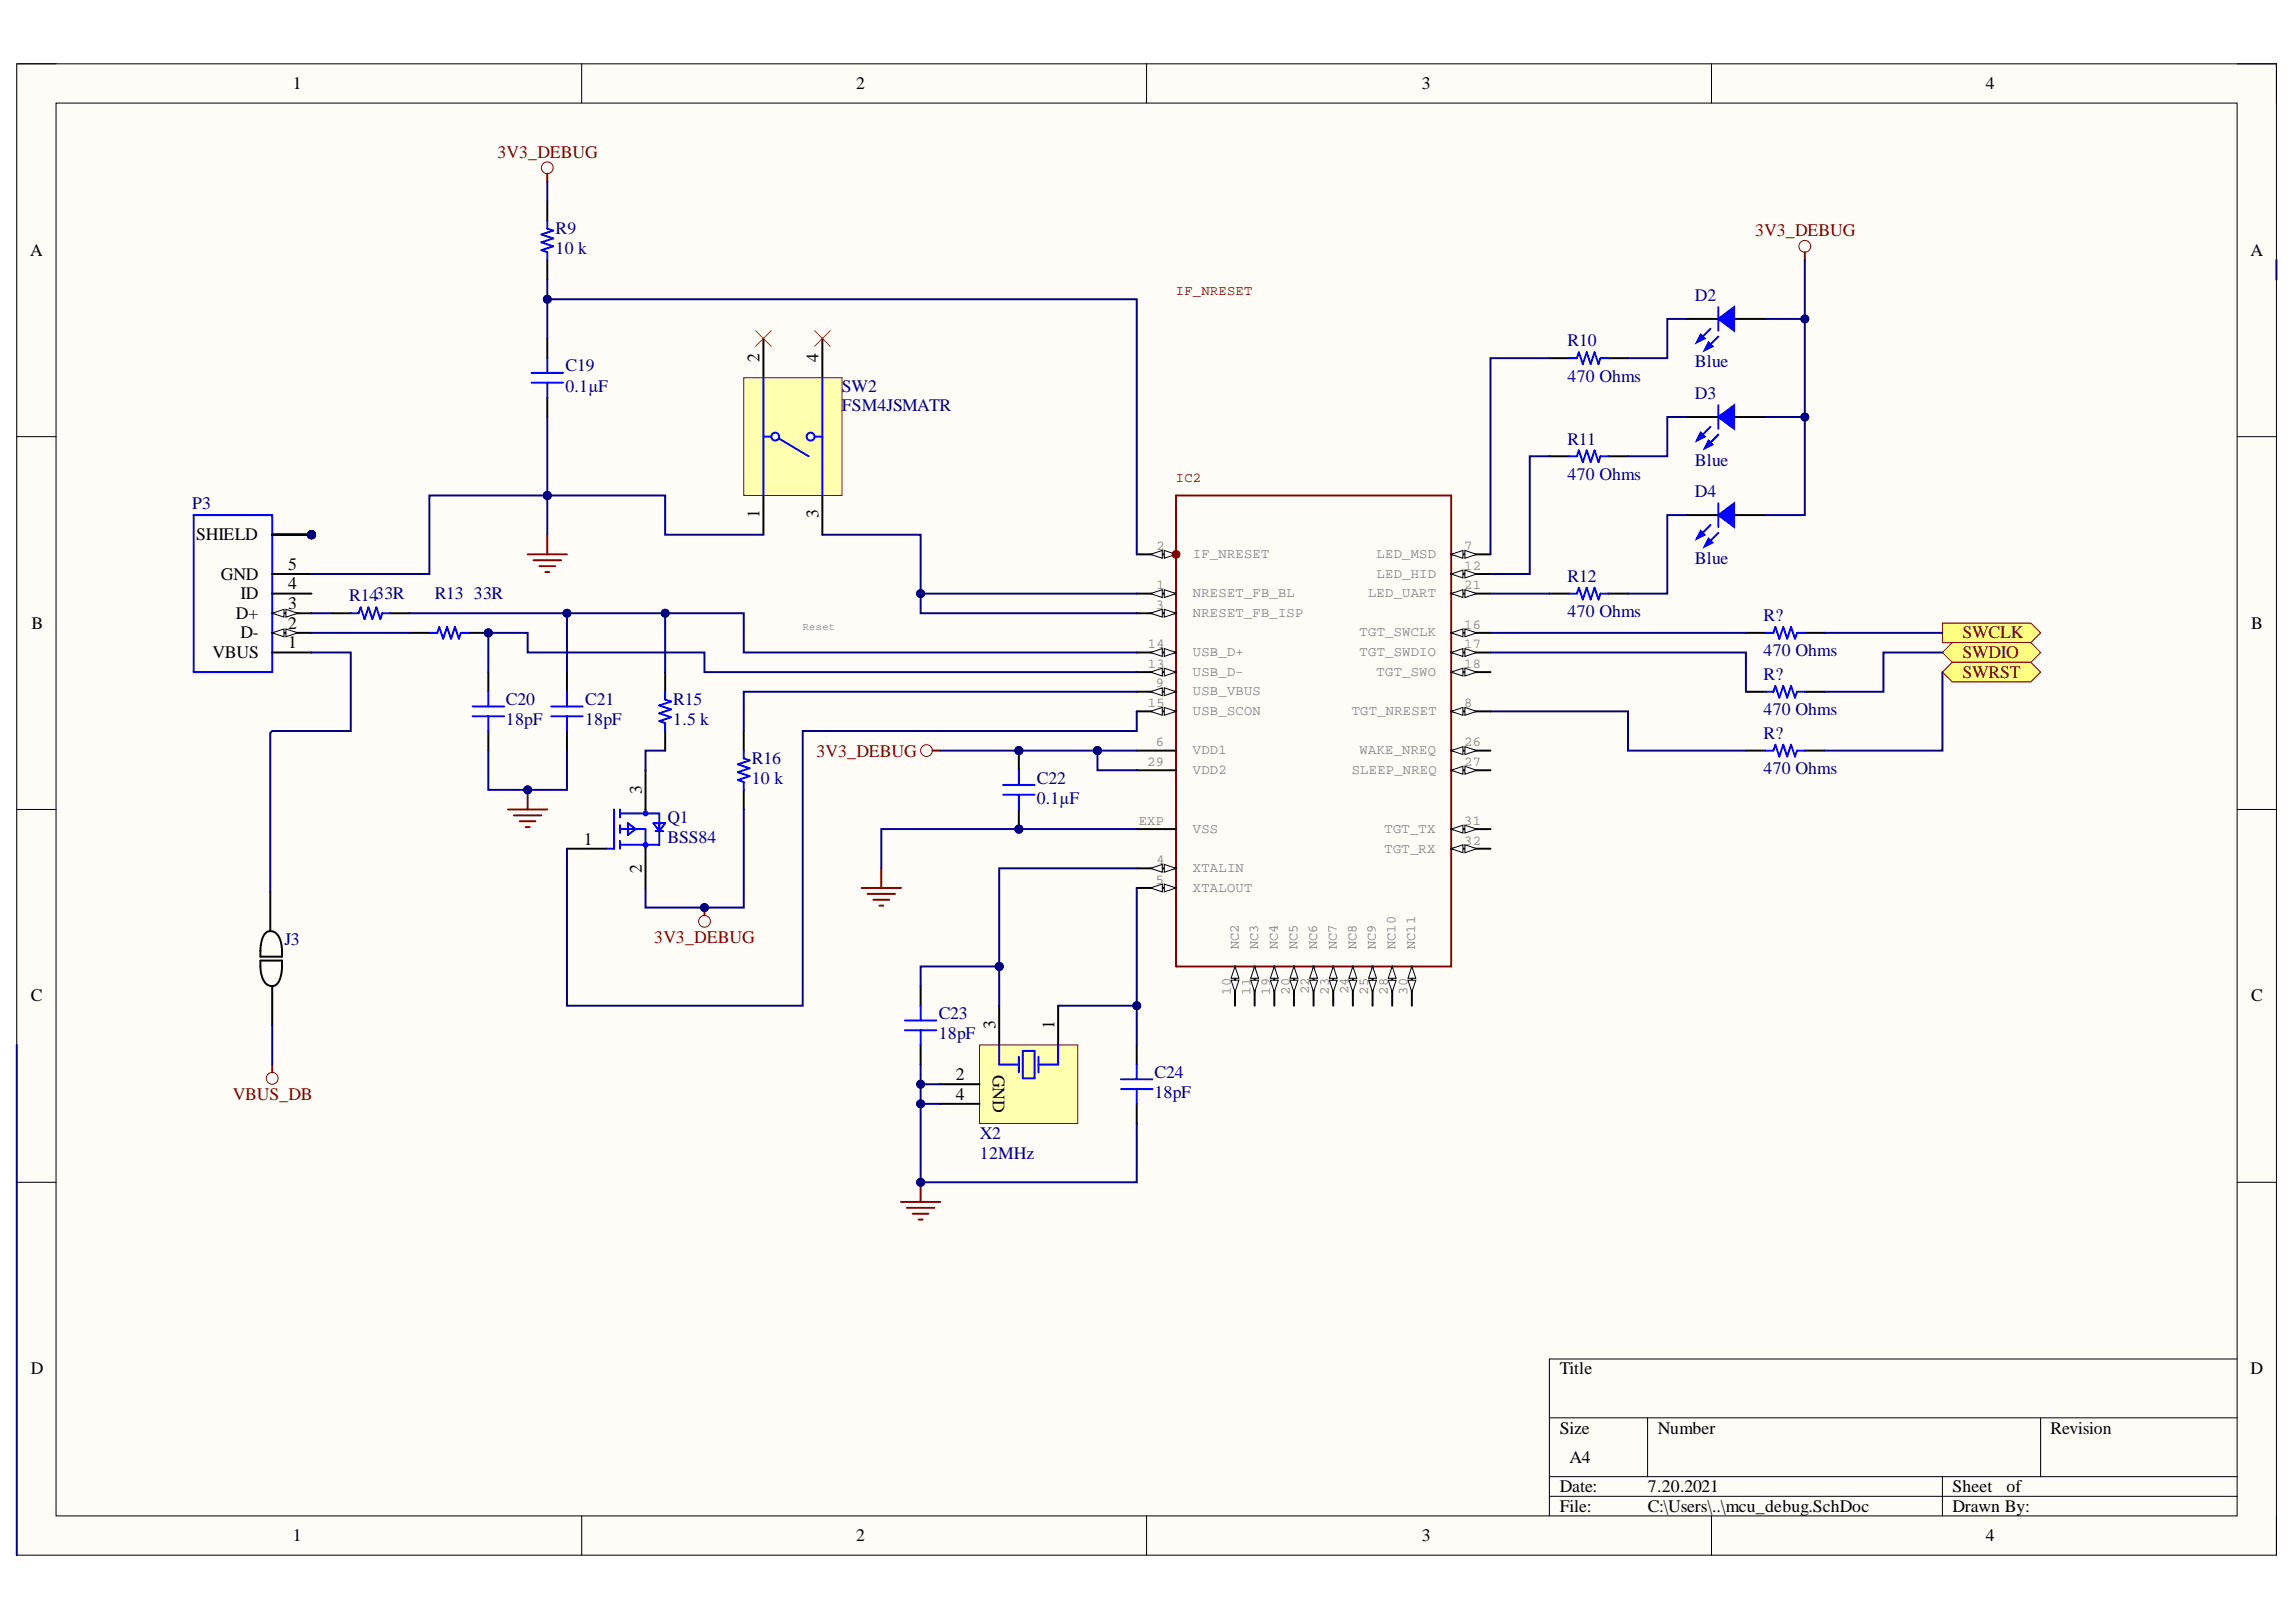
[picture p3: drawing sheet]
<svg xmlns="http://www.w3.org/2000/svg" width="297mm" height="210mm" viewBox="0 0 297 210" stroke-linecap="round" stroke-linejoin="round" font-family="sans-serif">
<defs><g id="words">
<g font-size="2.3">
<text x="37.9" y="11.6">1</text>
<text x="110.8" y="11.6">2</text>
<text x="183.9" y="11.6">3</text>
<text x="256.9" y="11.6">4</text>
<text x="3.9" y="33.1">A</text>
<text x="291.2" y="33.1">A</text>
<text x="98.3" y="46.9" transform="rotate(-90 98.3 46.9)">2</text>
<text x="105.9" y="46.9" transform="rotate(-90 105.9 46.9)">4</text>
<text x="25.4" y="69.9">SHIELD</text>
<text x="98.3" y="67" transform="rotate(-90 98.3 67)">1</text>
<text x="105.9" y="67.1" transform="rotate(-90 105.9 67.1)">3</text>
<text x="28.6" y="75">GND</text>
<text x="31.1" y="77.5">ID</text>
<text x="37.3" y="76.3">4</text>
<text x="37.3" y="73.7">5</text>
<text x="4.1" y="81.3">B</text>
<text x="30.5" y="80.1">D+</text>
<text x="31.1" y="82.6">D-</text>
<text x="37.3" y="83.9">1</text>
<text x="37.3" y="81.3">2</text>
<text x="37.3" y="78.8">3</text>
<text x="291.3" y="81.3">B</text>
<text x="27.5" y="85.2">VBUS</text>
<text x="83" y="102.7" transform="rotate(-90 83 102.7)">3</text>
<text x="75.5" y="109.3">1</text>
<text x="83" y="112.9" transform="rotate(-90 83 112.9)">2</text>
<text x="4" y="129.6">C</text>
<text x="291.3" y="129.6">C</text>
<text x="128.8" y="133.2" transform="rotate(-90 128.8 133.2)">3</text>
<text x="136.4" y="133.2" transform="rotate(-90 136.4 133.2)">1</text>
<text x="123.6" y="139.8">2</text>
<text x="123.6" y="142.3">4</text>
<text x="128.5" y="139.1" transform="rotate(90 128.5 139.1)">GND</text>
<text x="4" y="177.8">D</text>
<text x="201.8" y="177.8">Title</text>
<text x="291.2" y="177.8">D</text>
<text x="201.8" y="185.5">Size</text>
<text x="214.5" y="185.5">Number</text>
<text x="265.3" y="185.5">Revision</text>
<text x="203" y="189.3">A4</text>
<text x="201.8" y="193.1">Date:</text>
<text x="201.8" y="195.7">File:</text>
<text x="213.2" y="193.1">7.20.2021</text>
<text x="213.2" y="195.7">C:\Users\..\mcu_debug.SchDoc</text>
<text x="252.6" y="193.1">Sheet</text>
<text x="252.6" y="195.7">Drawn By:</text>
<text x="259.6" y="193.1">of</text>
<text x="37.9" y="199.5">1</text>
<text x="110.8" y="199.5">2</text>
<text x="183.9" y="199.5">3</text>
<text x="256.9" y="199.5">4</text>
</g>
<g font-size="2.3" fill="#800000">
<text x="64.4" y="20.4">3V3_DEBUG</text>
<text x="227.1" y="30.6">3V3_DEBUG</text>
<text x="253.9" y="82.6">SWCLK</text>
<text x="253.9" y="85.2">SWDIO</text>
<text x="253.9" y="87.7">SWRST</text>
<text x="105.6" y="97.9">3V3_DEBUG</text>
<text x="84.7" y="122">3V3_DEBUG</text>
<text x="30.1" y="142.3">VBUS_DB</text>
</g>
<g font-size="2.3" fill="#000080">
<text x="71.9" y="32.9">10 k</text>
<text x="71.9" y="30.3">R9</text>
<text x="219.3" y="38.9">D2</text>
<text x="202.8" y="44.8">R10</text>
<text x="219.3" y="47.6">Blue</text>
<text x="73.2" y="50.7">0.1µF</text>
<text x="73.2" y="48.1">C19</text>
<text x="108.9" y="50.7">SW2</text>
<text x="108.9" y="53.2">FSM4JSMATR</text>
<text x="202.8" y="49.4">470 Ohms</text>
<text x="219.3" y="51.7">D3</text>
<text x="202.8" y="57.5">R11</text>
<text x="24.9" y="65.9">P3</text>
<text x="202.8" y="62.1">470 Ohms</text>
<text x="219.3" y="60.3">Blue</text>
<text x="219.3" y="64.4">D4</text>
<text x="45.2" y="77.8">R1433R</text>
<text x="56.2" y="77.5">R13</text>
<text x="61.3" y="77.5">33R</text>
<text x="202.8" y="75.3">R12</text>
<text x="219.3" y="73">Blue</text>
<text x="202.8" y="79.8">470 Ohms</text>
<text x="228.2" y="80.3">R?</text>
<text x="228.2" y="84.9">470 Ohms</text>
<text x="228.2" y="87.9">R?</text>
<text x="65.5" y="93.9">18pF</text>
<text x="65.5" y="91.2">C20</text>
<text x="75.7" y="93.9">18pF</text>
<text x="75.7" y="91.2">C21</text>
<text x="87.1" y="93.9">1.5 k</text>
<text x="87.1" y="91.2">R15</text>
<text x="228.2" y="92.6">470 Ohms</text>
<text x="228.2" y="95.6">R?</text>
<text x="97.3" y="101.5">10 k</text>
<text x="97.3" y="98.9">R16</text>
<text x="134.1" y="101.5">C22</text>
<text x="228.2" y="100.2">470 Ohms</text>
<text x="86.3" y="106.5">Q1</text>
<text x="134.1" y="104">0.1µF</text>
<text x="86.3" y="109.1">BSS84</text>
<text x="36.8" y="122.2">J3</text>
<text x="121.4" y="131.9">C23</text>
<text x="121.4" y="134.4">18pF</text>
<text x="149.3" y="142.1">18pF</text>
<text x="149.3" y="139.6">C24</text>
<text x="126.8" y="147.4">X2</text>
<text x="126.8" y="150">12MHz</text>
</g>
<g font-size="1.8" fill="#800000">
<text x="152.1" y="38.2">IF_NRESET</text>
<text x="152.1" y="62.3">IC2</text>
</g>
<g font-size="1.8" fill="#808080">
<text x="149.6" y="71.2">2</text>
<text x="189.4" y="71.2">7</text>
<text x="149.6" y="76.3">1</text>
<text x="154.3" y="72.2">IF_NRESET</text>
<text x="154.3" y="77.3">NRESET_FB_BL</text>
<text x="177" y="77.3">LED_UART</text>
<text x="178.1" y="74.8">LED_HID</text>
<text x="178.1" y="72.2">LED_MSD</text>
<text x="189.4" y="73.7">12</text>
<text x="189.4" y="76.3">21</text>
<text x="148.5" y="83.9">14</text>
<text x="149.5" y="78.8">3</text>
<text x="154.3" y="79.8">NRESET_FB_ISP</text>
<text x="175.9" y="82.4">TGT_SWCLK</text>
<text x="189.4" y="81.3">16</text>
<text x="189.4" y="83.9">17</text>
<text x="148.5" y="86.4">13</text>
<text x="149.5" y="89">9</text>
<text x="154.3" y="84.9">USB_D+</text>
<text x="154.3" y="87.4">USB_D-</text>
<text x="154.3" y="90">USB_VBUS</text>
<text x="175.9" y="84.9">TGT_SWDIO</text>
<text x="178.1" y="87.4">TGT_SWO</text>
<text x="189.4" y="86.4">18</text>
<text x="148.5" y="91.5">15</text>
<text x="154.3" y="92.5">USB_SCON</text>
<text x="174.9" y="92.5">TGT_NRESET</text>
<text x="189.4" y="91.5">8</text>
<text x="148.4" y="99.2">29</text>
<text x="149.5" y="96.6">6</text>
<text x="154.3" y="97.6">VDD1</text>
<text x="154.3" y="100.2">VDD2</text>
<text x="174.9" y="100.2">SLEEP_NREQ</text>
<text x="175.9" y="97.6">WAKE_NREQ</text>
<text x="189.4" y="99.2">27</text>
<text x="189.4" y="96.6">26</text>
<text x="147.3" y="106.8">EXP</text>
<text x="154.3" y="107.8">VSS</text>
<text x="179.1" y="107.8">TGT_TX</text>
<text x="189.4" y="106.8">31</text>
<text x="149.6" y="111.8">4</text>
<text x="154.3" y="112.9">XTALIN</text>
<text x="179.1" y="110.3">TGT_RX</text>
<text x="189.4" y="109.3">32</text>
<text x="149.5" y="114.4">5</text>
<text x="154.3" y="115.4">XTALOUT</text>
<text x="160.3" y="122.8" transform="rotate(-90 160.3 122.8)">NC2</text>
<text x="162.8" y="122.8" transform="rotate(-90 162.8 122.8)">NC3</text>
<text x="165.3" y="122.8" transform="rotate(-90 165.3 122.8)">NC4</text>
<text x="167.9" y="122.8" transform="rotate(-90 167.9 122.8)">NC5</text>
<text x="170.4" y="122.8" transform="rotate(-90 170.4 122.8)">NC6</text>
<text x="172.9" y="122.8" transform="rotate(-90 172.9 122.8)">NC7</text>
<text x="175.5" y="122.8" transform="rotate(-90 175.5 122.8)">NC8</text>
<text x="178" y="122.8" transform="rotate(-90 178 122.8)">NC9</text>
<text x="180.6" y="122.8" transform="rotate(-90 180.6 122.8)">NC10</text>
<text x="183.1" y="122.8" transform="rotate(-90 183.1 122.8)">NC11</text>
<text x="159.2" y="128.7" transform="rotate(-90 159.2 128.7)">10</text>
<text x="161.8" y="128.7" transform="rotate(-90 161.8 128.7)">11</text>
<text x="164.3" y="128.7" transform="rotate(-90 164.3 128.7)">19</text>
<text x="166.9" y="128.7" transform="rotate(-90 166.9 128.7)">20</text>
<text x="169.4" y="128.7" transform="rotate(-90 169.4 128.7)">22</text>
<text x="171.9" y="128.7" transform="rotate(-90 171.9 128.7)">23</text>
<text x="174.5" y="128.7" transform="rotate(-90 174.5 128.7)">24</text>
<text x="177" y="128.7" transform="rotate(-90 177 128.7)">25</text>
<text x="179.5" y="128.7" transform="rotate(-90 179.5 128.7)">28</text>
<text x="182.1" y="128.7" transform="rotate(-90 182.1 128.7)">30</text>
</g>
<text font-size="1.4" fill="#808080" x="103.8" y="81.5">Reset</text>
</g></defs>
<path d="M2.2 8.3h292.3v193h-292.3z" fill-rule="evenodd" fill="#fffcf8"/>
<path d="M2.2 8.3h292.3v193h-292.3z" fill="none" stroke="#000" stroke-width=".13"/>
<path d="M7.3 13.3h282.1v182.9h-282.1z" fill-rule="evenodd" fill="#fffcf8"/>
<g fill="none" stroke="#000" stroke-width=".13">
<path d="M2.2 8.3h5.1M7.3 13.3h282.1v182.9h-282.1zM75.2 8.3v5M148.3 8.3v5M221.4 8.3v5M289.4 8.3h5.1v5M2.2 56.5h5.1M289.4 56.5h5.1M2.2 104.8h5.1M289.4 104.8h5.1M2.2 153h5.1M289.4 153h5.1"/>
<path d="M289.4 175.9h-89v20.3M75.3 196.2v5.1M148.3 196.2v5.1M200.4 183.5h89M200.4 191.1h89M200.4 193.6h89M213.2 183.5v7.6M221.4 196.2v5.1M251.3 191.1v5.1M264 183.5v7.6M294.5 196.2v5.1"/>
</g>
<path d="M152.1 64.1v61h35.6v-61h-35.6" fill="none" stroke="#800000" stroke-width=".25"/>
<path d="M147.1 71.7h5" fill="none" stroke="#000" stroke-width=".25"/>
<path d="M150.6 71.2l1.5 .5-1.5 .5z" fill="#f8fcff"/>
<path d="M150.6 71.2l1.5 .5-1.5 .5z" fill="none" stroke="#000" stroke-width=".13"/>
<path d="M148.8 71.7l1.6-.5v1z" fill="#f8fcff"/>
<path d="M148.8 71.7l1.6-.5v1z" fill="none" stroke="#000" stroke-width=".13"/>
<path d="M187.7 74.3h5.1" fill="none" stroke="#000" stroke-width=".25"/>
<path d="M187.7 74.3l1.6-.5v1z" fill="#f8fcff"/>
<path d="M187.7 74.3l1.6-.5v1z" fill="none" stroke="#000" stroke-width=".13"/>
<path d="M189.5 73.8l1.5 .5-1.5 .5z" fill="#f8fcff"/>
<path d="M189.5 73.8l1.5 .5-1.5 .5z" fill="none" stroke="#000" stroke-width=".13"/>
<path d="M187.7 71.7h5.1" fill="none" stroke="#000" stroke-width=".25"/>
<path d="M187.7 71.7l1.6-.5v1z" fill="#f8fcff"/>
<path d="M187.7 71.7l1.6-.5v1z" fill="none" stroke="#000" stroke-width=".13"/>
<path d="M189.5 71.2l1.5 .5-1.5 .5z" fill="#f8fcff"/>
<path d="M189.5 71.2l1.5 .5-1.5 .5z" fill="none" stroke="#000" stroke-width=".13"/>
<path d="M187.7 76.8h5.1" fill="none" stroke="#000" stroke-width=".25"/>
<path d="M187.7 76.8l1.6-.5v1z" fill="#f8fcff"/>
<path d="M187.7 76.8l1.6-.5v1z" fill="none" stroke="#000" stroke-width=".13"/>
<path d="M189.5 76.3l1.5 .5-1.5 .5z" fill="#f8fcff"/>
<path d="M189.5 76.3l1.5 .5-1.5 .5z" fill="none" stroke="#000" stroke-width=".13"/>
<path d="M159.8 125.1v5" fill="none" stroke="#000" stroke-width=".25"/>
<path d="M159.8 125.1l.5 1.5h-1z" fill="#f8fcff"/>
<path d="M159.8 125.1l.5 1.5h-1z" fill="none" stroke="#000" stroke-width=".13"/>
<path d="M159.3 126.8h1l-.5 1.6z" fill="#f8fcff"/>
<path d="M159.3 126.8h1l-.5 1.6z" fill="none" stroke="#000" stroke-width=".13"/>
<path d="M162.3 125.1v5" fill="none" stroke="#000" stroke-width=".25"/>
<path d="M162.3 125.1l.5 1.5h-1z" fill="#f8fcff"/>
<path d="M162.3 125.1l.5 1.5h-1z" fill="none" stroke="#000" stroke-width=".13"/>
<path d="M161.8 126.8h1l-.5 1.6z" fill="#f8fcff"/>
<path d="M161.8 126.8h1l-.5 1.6z" fill="none" stroke="#000" stroke-width=".13"/>
<path d="M164.9 125.1v5" fill="none" stroke="#000" stroke-width=".25"/>
<path d="M164.9 125.1l.5 1.5h-1.1z" fill="#f8fcff"/>
<path d="M164.9 125.1l.5 1.5h-1.1z" fill="none" stroke="#000" stroke-width=".13"/>
<path d="M164.3 126.8h1.1l-.5 1.6z" fill="#f8fcff"/>
<path d="M164.3 126.8h1.1l-.5 1.6z" fill="none" stroke="#000" stroke-width=".13"/>
<path d="M167.4 125.1v5" fill="none" stroke="#000" stroke-width=".25"/>
<path d="M167.4 125.1l.5 1.5h-1z" fill="#f8fcff"/>
<path d="M167.4 125.1l.5 1.5h-1z" fill="none" stroke="#000" stroke-width=".13"/>
<path d="M166.9 126.8h1l-.5 1.6z" fill="#f8fcff"/>
<path d="M166.9 126.8h1l-.5 1.6z" fill="none" stroke="#000" stroke-width=".13"/>
<path d="M169.9 125.1v5" fill="none" stroke="#000" stroke-width=".25"/>
<path d="M169.9 125.1l.6 1.5h-1.1z" fill="#f8fcff"/>
<path d="M169.9 125.1l.6 1.5h-1.1z" fill="none" stroke="#000" stroke-width=".13"/>
<path d="M169.4 126.8h1.1l-.6 1.6z" fill="#f8fcff"/>
<path d="M169.4 126.8h1.1l-.6 1.6z" fill="none" stroke="#000" stroke-width=".13"/>
<path d="M172.5 125.1v5" fill="none" stroke="#000" stroke-width=".25"/>
<path d="M172.5 125.1l.5 1.5h-1z" fill="#f8fcff"/>
<path d="M172.5 125.1l.5 1.5h-1z" fill="none" stroke="#000" stroke-width=".13"/>
<path d="M172 126.8h1l-.5 1.6z" fill="#f8fcff"/>
<path d="M172 126.9h1l-.5 1.5z" fill="none" stroke="#000" stroke-width=".13"/>
<path d="M175 125.1v5" fill="none" stroke="#000" stroke-width=".25"/>
<path d="M175 125.1l.5 1.5h-1z" fill="#f8fcff"/>
<path d="M175 125.1l.5 1.5h-1z" fill="none" stroke="#000" stroke-width=".13"/>
<path d="M174.5 126.9h1l-.5 1.5z" fill="#f8fcff"/>
<path d="M174.5 126.9h1l-.5 1.5z" fill="none" stroke="#000" stroke-width=".13"/>
<path d="M177.6 125.1v5" fill="none" stroke="#000" stroke-width=".25"/>
<path d="M177.6 125.1l.5 1.5h-1z" fill="#f8fcff"/>
<path d="M177.6 125.1l.5 1.5h-1z" fill="none" stroke="#000" stroke-width=".13"/>
<path d="M177.1 126.9h1l-.5 1.5z" fill="#f8fcff"/>
<path d="M177.1 126.9h1l-.5 1.5z" fill="none" stroke="#000" stroke-width=".13"/>
<path d="M180.1 125.1v5" fill="none" stroke="#000" stroke-width=".25"/>
<path d="M180.1 125.1l.5 1.5h-1z" fill="#f8fcff"/>
<path d="M180.1 125.1l.5 1.5h-1z" fill="none" stroke="#000" stroke-width=".13"/>
<path d="M179.6 126.9h1l-.5 1.5z" fill="#f8fcff"/>
<path d="M179.6 126.9h1l-.5 1.5z" fill="none" stroke="#000" stroke-width=".13"/>
<path d="M182.7 125.1v5" fill="none" stroke="#000" stroke-width=".25"/>
<path d="M182.7 125.1l.5 1.5h-1.1z" fill="#f8fcff"/>
<path d="M182.7 125.1l.5 1.5h-1.1z" fill="none" stroke="#000" stroke-width=".13"/>
<path d="M182.1 126.9h1.1l-.5 1.5z" fill="#f8fcff"/>
<path d="M182.1 126.9h1.1l-.5 1.5z" fill="none" stroke="#000" stroke-width=".13"/>
<path d="M147.1 76.8h5" fill="none" stroke="#000" stroke-width=".25"/>
<path d="M150.6 76.3l1.5 .5-1.5 .5z" fill="#f8fcff"/>
<path d="M150.6 76.3l1.5 .5-1.5 .5z" fill="none" stroke="#000" stroke-width=".13"/>
<path d="M148.8 76.8l1.6-.5v1z" fill="#f8fcff"/>
<path d="M148.8 76.8l1.6-.5v1z" fill="none" stroke="#000" stroke-width=".13"/>
<path d="M147.1 79.4h5" fill="none" stroke="#000" stroke-width=".25"/>
<path d="M150.6 78.9l1.5 .5-1.5 .5z" fill="#f8fcff"/>
<path d="M150.6 78.9l1.5 .5-1.5 .5z" fill="none" stroke="#000" stroke-width=".13"/>
<path d="M148.8 79.4l1.6-.5v1z" fill="#f8fcff"/>
<path d="M148.8 79.4l1.6-.5v1z" fill="none" stroke="#000" stroke-width=".13"/>
<path d="M187.7 99.7h5.1" fill="none" stroke="#000" stroke-width=".25"/>
<path d="M187.7 99.7l1.6-.5v1z" fill="#f8fcff"/>
<path d="M187.7 99.7l1.6-.5v1z" fill="none" stroke="#000" stroke-width=".13"/>
<path d="M189.5 99.2l1.5 .5-1.5 .5z" fill="#f8fcff"/>
<path d="M189.5 99.2l1.5 .5-1.5 .5z" fill="none" stroke="#000" stroke-width=".13"/>
<path d="M187.7 92.1h5.1" fill="none" stroke="#000" stroke-width=".25"/>
<path d="M187.7 92.1l1.6-.5v1z" fill="#f8fcff"/>
<path d="M187.7 92.1l1.6-.5v1z" fill="none" stroke="#000" stroke-width=".13"/>
<path d="M189.5 91.6l1.5 .5-1.5 .5z" fill="#f8fcff"/>
<path d="M189.5 91.6l1.5 .5-1.5 .5z" fill="none" stroke="#000" stroke-width=".13"/>
<path d="M187.7 109.8h5.1" fill="none" stroke="#000" stroke-width=".25"/>
<path d="M187.7 109.8l1.6-.5v1z" fill="#f8fcff"/>
<path d="M187.7 109.8l1.6-.5v1z" fill="none" stroke="#000" stroke-width=".13"/>
<path d="M189.5 109.3l1.5 .5-1.5 .5z" fill="#f8fcff"/>
<path d="M189.5 109.3l1.5 .5-1.5 .5z" fill="none" stroke="#000" stroke-width=".13"/>
<path d="M187.7 81.9h5.1" fill="none" stroke="#000" stroke-width=".25"/>
<path d="M187.7 81.9l1.6-.5v1z" fill="#f8fcff"/>
<path d="M187.7 81.9l1.6-.5v1z" fill="none" stroke="#000" stroke-width=".13"/>
<path d="M189.5 81.4l1.5 .5-1.5 .5z" fill="#f8fcff"/>
<path d="M189.5 81.4l1.5 .5-1.5 .5z" fill="none" stroke="#000" stroke-width=".13"/>
<path d="M187.7 84.4h5.1" fill="none" stroke="#000" stroke-width=".25"/>
<path d="M187.7 84.4l1.6-.5v1.1z" fill="#f8fcff"/>
<path d="M187.7 84.4l1.6-.5v1.1z" fill="none" stroke="#000" stroke-width=".13"/>
<path d="M189.5 83.9l1.5 .5-1.5 .6z" fill="#f8fcff"/>
<path d="M189.5 83.9l1.5 .5-1.5 .6z" fill="none" stroke="#000" stroke-width=".13"/>
<path d="M187.7 87h5.1" fill="none" stroke="#000" stroke-width=".25"/>
<path d="M187.7 87l1.6-.5v1z" fill="#f8fcff"/>
<path d="M187.7 87l1.6-.5v1z" fill="none" stroke="#000" stroke-width=".13"/>
<path d="M189.5 86.5l1.5 .5-1.5 .5z" fill="#f8fcff"/>
<path d="M189.5 86.5l1.5 .5-1.5 .5z" fill="none" stroke="#000" stroke-width=".13"/>
<path d="M187.7 107.3h5.1" fill="none" stroke="#000" stroke-width=".25"/>
<path d="M187.7 107.3l1.6-.5v1z" fill="#f8fcff"/>
<path d="M187.7 107.3l1.6-.5v1z" fill="none" stroke="#000" stroke-width=".13"/>
<path d="M189.5 106.8l1.5 .5-1.5 .5z" fill="#f8fcff"/>
<path d="M189.5 106.8l1.5 .5-1.5 .5z" fill="none" stroke="#000" stroke-width=".13"/>
<path d="M147.1 84.4h5" fill="none" stroke="#000" stroke-width=".25"/>
<path d="M150.6 83.9l1.5 .5-1.5 .5z" fill="#f8fcff"/>
<path d="M150.6 83.9l1.5 .5-1.5 .5z" fill="none" stroke="#000" stroke-width=".13"/>
<path d="M148.8 84.4l1.6-.5v1z" fill="#f8fcff"/>
<path d="M148.8 84.4l1.6-.5v1z" fill="none" stroke="#000" stroke-width=".13"/>
<path d="M147.1 87h5" fill="none" stroke="#000" stroke-width=".25"/>
<path d="M150.6 86.5l1.5 .5-1.5 .5z" fill="#f8fcff"/>
<path d="M150.6 86.5l1.5 .5-1.5 .5z" fill="none" stroke="#000" stroke-width=".13"/>
<path d="M148.8 87l1.6-.5v1z" fill="#f8fcff"/>
<path d="M148.8 87l1.6-.5v1z" fill="none" stroke="#000" stroke-width=".13"/>
<path d="M147.1 92.1h5" fill="none" stroke="#000" stroke-width=".25"/>
<path d="M150.6 91.6l1.5 .5-1.5 .5z" fill="#f8fcff"/>
<path d="M150.6 91.6l1.5 .5-1.5 .5z" fill="none" stroke="#000" stroke-width=".13"/>
<path d="M148.8 92.1l1.6-.5v1z" fill="#f8fcff"/>
<path d="M148.8 92.1l1.6-.5v1z" fill="none" stroke="#000" stroke-width=".13"/>
<path d="M147.1 89.5h5" fill="none" stroke="#000" stroke-width=".25"/>
<path d="M150.6 89l1.5 .5-1.5 .5z" fill="#f8fcff"/>
<path d="M150.6 89l1.5 .5-1.5 .5z" fill="none" stroke="#000" stroke-width=".13"/>
<path d="M148.8 89.5l1.6-.5v1z" fill="#f8fcff"/>
<path d="M148.8 89.5l1.6-.5v1z" fill="none" stroke="#000" stroke-width=".13"/>
<path d="M147.1 97.1h5M147.1 99.7h5M187.7 97.1h5.1M147.1 107.3h5" fill="none" stroke="#000" stroke-width=".25"/>
<path d="M187.7 97.1l1.6-.5v1z" fill="#f8fcff"/>
<path d="M187.7 97.1l1.6-.5v1z" fill="none" stroke="#000" stroke-width=".13"/>
<path d="M189.5 96.6l1.5 .5-1.5 .5z" fill="#f8fcff"/>
<path d="M189.5 96.6l1.5 .5-1.5 .5z" fill="none" stroke="#000" stroke-width=".13"/>
<path d="M147.1 112.4h5" fill="none" stroke="#000" stroke-width=".25"/>
<path d="M150.6 111.9l1.5 .5-1.5 .5z" fill="#f8fcff"/>
<path d="M150.6 111.9l1.5 .5-1.5 .5z" fill="none" stroke="#000" stroke-width=".13"/>
<path d="M148.8 112.4l1.6-.5v1z" fill="#f8fcff"/>
<path d="M148.8 112.4l1.6-.5v1z" fill="none" stroke="#000" stroke-width=".13"/>
<path d="M147.1 114.9h5" fill="none" stroke="#000" stroke-width=".25"/>
<path d="M150.6 114.4l1.5 .5-1.5 .5z" fill="#f8fcff"/>
<path d="M150.6 114.4l1.5 .5-1.5 .5z" fill="none" stroke="#000" stroke-width=".13"/>
<path d="M148.8 114.9l1.6-.5v1z" fill="#f8fcff"/>
<path d="M148.8 114.9l1.6-.5v1z" fill="none" stroke="#000" stroke-width=".13"/>
<g fill="none" stroke="#800000" stroke-width=".25">
<path d="M68.3 71.7h5M69 72.5h3.6M69.8 73.3h2M70.6 74h.5M70.8 69.2v2.5M65.7 104.8h5.1M66.5 105.5h3.5M67.2 106.3h2.1M68 107h.5M68.3 102.2v2.6M111.5 114.9h5.1M112.2 115.7h3.6"/>
<path d="M113 116.4h2M113.8 117.2h.5M114 112.4v2.5"/>
</g>
<circle cx="68.3" cy="102.2" r=".51" fill="#000080"/>
<circle cx="68.3" cy="102.2" r=".51" fill="none" stroke="#000080" stroke-width=".13"/>
<path d="M116.6 155.5h5M117.3 156.3h3.6M118.1 157.1h2M118.8 157.8h.6M119.1 153v2.5" fill="none" stroke="#800000" stroke-width=".25"/>
<circle cx="119.1" cy="153" r=".51" fill="#000080"/>
<circle cx="119.1" cy="153" r=".51" fill="none" stroke="#000080" stroke-width=".13"/>
<circle cx="152.1" cy="71.7" r=".51" fill="#800000"/>
<circle cx="152.1" cy="71.7" r=".51" fill="none" stroke="#800000" stroke-width=".13"/>
<circle cx="40.3" cy="69.2" r=".51" fill="#000080"/>
<circle cx="40.3" cy="69.2" r=".51" fill="none" stroke="#000080" stroke-width=".13"/>
<circle cx="40.3" cy="69.2" r=".51" fill="#000080"/>
<circle cx="40.3" cy="69.2" r=".51" fill="none" stroke="#000080" stroke-width=".13"/>
<circle cx="40.3" cy="69.2" r=".51" fill="#000080"/>
<circle cx="40.3" cy="69.2" r=".51" fill="none" stroke="#000080" stroke-width=".13"/>
<circle cx="40.3" cy="69.2" r=".51" fill="#000080"/>
<circle cx="40.3" cy="69.2" r=".51" fill="none" stroke="#000080" stroke-width=".13"/>
<circle cx="40.3" cy="69.2" r=".51" fill="#000080"/>
<circle cx="40.3" cy="69.2" r=".51" fill="none" stroke="#000080" stroke-width=".13"/>
<circle cx="40.3" cy="69.2" r=".51" fill="#000080"/>
<circle cx="40.3" cy="69.2" r=".51" fill="none" stroke="#000080" stroke-width=".13"/>
<path d="M25 66.7h10.2v20.3h-10.2z" fill="none" stroke="#00f" stroke-width=".25"/>
<path d="M35.2 84.4h5.1M35.2 81.9h5.1" fill="none" stroke="#000" stroke-width=".25"/>
<path d="M35.2 81.9l1.5-.5v1z" fill="#f8fcff"/>
<path d="M35.2 81.9l1.5-.5v1z" fill="none" stroke="#000" stroke-width=".13"/>
<path d="M37 81.4l1.5 .5-1.5 .5z" fill="#f8fcff"/>
<path d="M37 81.4l1.5 .5-1.5 .5z" fill="none" stroke="#000" stroke-width=".13"/>
<path d="M35.2 79.4h5.1" fill="none" stroke="#000" stroke-width=".25"/>
<path d="M35.2 79.4l1.5-.5v1z" fill="#f8fcff"/>
<path d="M35.2 79.4l1.5-.5v1z" fill="none" stroke="#000" stroke-width=".13"/>
<path d="M37 78.9l1.5 .5-1.5 .5z" fill="#f8fcff"/>
<path d="M37 78.9l1.5 .5-1.5 .5z" fill="none" stroke="#000" stroke-width=".13"/>
<path d="M35.2 76.8h5.1M35.2 74.3h5.1M35.2 69.2h5.1" fill="none" stroke="#000" stroke-width=".25"/>
<circle cx="40.3" cy="69.2" r=".51" fill="#000080"/>
<circle cx="40.3" cy="69.2" r=".51" fill="none" stroke="#000080" stroke-width=".13"/>
<path d="M35.2 69.2h5.1" fill="none" stroke="#000" stroke-width=".25"/>
<circle cx="40.3" cy="69.2" r=".51" fill="#000080"/>
<circle cx="40.3" cy="69.2" r=".51" fill="none" stroke="#000080" stroke-width=".13"/>
<path d="M35.2 69.2h5.1" fill="none" stroke="#000" stroke-width=".25"/>
<circle cx="40.3" cy="69.2" r=".51" fill="#000080"/>
<circle cx="40.3" cy="69.2" r=".51" fill="none" stroke="#000080" stroke-width=".13"/>
<path d="M35.2 69.2h5.1" fill="none" stroke="#000" stroke-width=".25"/>
<circle cx="40.3" cy="69.2" r=".51" fill="#000080"/>
<circle cx="40.3" cy="69.2" r=".51" fill="none" stroke="#000080" stroke-width=".13"/>
<path d="M35.2 69.2h5.1" fill="none" stroke="#000" stroke-width=".25"/>
<circle cx="40.3" cy="69.2" r=".51" fill="#000080"/>
<circle cx="40.3" cy="69.2" r=".51" fill="none" stroke="#000080" stroke-width=".13"/>
<path d="M35.2 69.2h5.1" fill="none" stroke="#000" stroke-width=".25"/>
<circle cx="40.3" cy="69.2" r=".51" fill="#000080"/>
<circle cx="40.3" cy="69.2" r=".51" fill="none" stroke="#000080" stroke-width=".13"/>
<path d="M251.3 80.6h11.4l1.3 1.3-1.3 1.3h-11.4z" fill-rule="evenodd" fill="#ffff80"/>
<path d="M251.3 80.6h11.4l1.3 1.3-1.3 1.3h-11.4z" fill="none" stroke="#800000" stroke-width=".13"/>
<path d="M252.6 83.2h10.1l1.3 1.2-1.3 1.3h-10.1l-1.3-1.3z" fill-rule="evenodd" fill="#ffff80"/>
<path d="M252.6 83.2h10.1l1.3 1.2-1.3 1.3h-10.1l-1.3-1.3z" fill="none" stroke="#800000" stroke-width=".13"/>
<path d="M251.3 87l1.3-1.3h10.1l1.3 1.3-1.3 1.2h-10.1z" fill-rule="evenodd" fill="#ffff80"/>
<path d="M251.3 87l1.3-1.3h10.1l1.3 1.3-1.3 1.2h-10.1z" fill="none" stroke="#800000" stroke-width=".13"/>
<path d="M126.7 135.2h12.7v10.2h-12.7z" fill-rule="evenodd" fill="#ffffb0"/>
<g fill="none" stroke="#800000" stroke-width=".13">
<path d="M126.7 135.2h12.7v10.2h-12.7z"/>
<circle cx="70.8" cy="21.7" r=".76"/>
<circle cx="91.1" cy="119.2" r=".76"/>
<circle cx="35.2" cy="139.5" r=".76"/>
</g>
<path d="M129.3 130.1v5.1M136.9 130.1v5.1M121.6 140.3h5.1M121.6 142.8h5.1" fill="none" stroke="#000" stroke-width=".25"/>
<path d="M129.3 135.2v2.6h2.5M131.8 136.8v2M132.3 136h1.5v3.5h-1.5zM134.4 136.8v2M136.9 135.2v2.6h-2.5" fill="none" stroke="#00f" stroke-width=".25"/>
<path d="M70.8 22.5v1M91.1 117.5v1M35.2 137.8v1" fill="none" stroke="#800000" stroke-width=".25"/>
<circle cx="91.1" cy="117.5" r=".51" fill="#000080"/>
<circle cx="91.1" cy="117.5" r=".51" fill="none" stroke="#000080" stroke-width=".13"/>
<g fill="none" stroke="#800000" stroke-width=".13">
<circle cx="233.5" cy="31.9" r=".76"/>
<circle cx="119.9" cy="97.1" r=".76"/>
</g>
<path d="M233.5 32.6v1M120.6 97.1h1" fill="none" stroke="#800000" stroke-width=".25"/>
<path d="M218.2 41.3h4.1M224.3 41.3h4.1" fill="none" stroke="#000" stroke-width=".25"/>
<path d="M222.3 39.7v3.1" fill="none" stroke="#00f" stroke-width=".25"/>
<path d="M222.3 41.3l2-1.6v3.1z" fill="#00f"/>
<path d="M222.3 41.3l2-1.6v3.1zM222.3 43.6l-1.3 1.2" fill="none" stroke="#00f" stroke-width=".25"/>
<path d="M221 44.3l.5 .5-1 .5z" fill="#00f"/>
<path d="M221 44.3l.5 .5-1 .5zM221.3 42.5l-1.5 1.6" fill="none" stroke="#00f" stroke-width=".25"/>
<path d="M220 43.3l.5 .5-1 .5z" fill="#00f"/>
<path d="M220 43.3l.5 .5-1 .5zM222.3 52.4v3.1" fill="none" stroke="#00f" stroke-width=".25"/>
<path d="M218.2 54h4.1M224.3 54h4.1" fill="none" stroke="#000" stroke-width=".25"/>
<path d="M222.3 54l2-1.6v3.1z" fill="#00f"/>
<path d="M222.3 54l2-1.6v3.1zM222.3 56.2l-1.3 1.3" fill="none" stroke="#00f" stroke-width=".25"/>
<path d="M221 57l.5 .5-1 .5z" fill="#00f"/>
<path d="M221 57l.5 .5-1 .5zM221.3 55.2l-1.5 1.6" fill="none" stroke="#00f" stroke-width=".25"/>
<path d="M220 56l.5 .5-1 .5z" fill="#00f"/>
<path d="M220 56l.5 .5-1 .5zM222.3 65.1v3.1" fill="none" stroke="#00f" stroke-width=".25"/>
<path d="M218.2 66.7h4.1M224.3 66.7h4.1" fill="none" stroke="#000" stroke-width=".25"/>
<path d="M222.3 66.7l2-1.6v3.1z" fill="#00f"/>
<path d="M222.3 66.7l2-1.6v3.1zM222.3 69l-1.3 1.2" fill="none" stroke="#00f" stroke-width=".25"/>
<path d="M221 69.7l.5 .5-1 .5z" fill="#00f"/>
<path d="M221 69.7l.5 .5-1 .5zM221.3 67.9l-1.5 1.6" fill="none" stroke="#00f" stroke-width=".25"/>
<path d="M220 68.7l.5 .5-1 .5z" fill="#00f"/>
<path d="M203 46.4h1l.3-.8 .5 1.5 .5-1.5 .5 1.5 .5-1.5 .5 1.5 .3-.7h1M203 59h1l.3-.7 .5 1.5 .5-1.5 .5 1.5 .5-1.5 .5 1.5 .3-.8h1M203 76.8h1l.3-.7 .5 1.5 .5-1.5 .5 1.5 .5-1.5 .5 1.5 .3-.8h1M220 68.7l.5 .5-1 .5zM117.1 132.1h4M117.1 133.3h4M119.1 130.1v2M119.1 133.3v1.9M145 139.7h4.1M147.1 137.8v1.9M145 140.9h4.1M147.1 140.9v1.9" fill="none" stroke="#00f" stroke-width=".25"/>
<path d="M200.4 46.4h2.6M200.4 59h2.6M208.1 46.4h2.5M208.1 59h2.5M200.4 76.8h2.6M208.1 76.8h2.5M119.1 127.6v2.5M119.1 135.2v2.6M147.1 135.2v2.6M147.1 142.8v2.6" fill="none" stroke="#000" stroke-width=".25"/>
<circle cx="131.8" cy="107.3" r=".51" fill="#000080"/>
<circle cx="131.8" cy="107.3" r=".51" fill="none" stroke="#000080" stroke-width=".13"/>
<circle cx="131.8" cy="97.1" r=".51" fill="#000080"/>
<circle cx="131.8" cy="97.1" r=".51" fill="none" stroke="#000080" stroke-width=".13"/>
<path d="M131.8 104.8v2.5" fill="none" stroke="#000" stroke-width=".25"/>
<circle cx="131.8" cy="107.3" r=".51" fill="#000080"/>
<circle cx="131.8" cy="107.3" r=".51" fill="none" stroke="#000080" stroke-width=".13"/>
<path d="M131.8 97.1v2.6" fill="none" stroke="#000" stroke-width=".25"/>
<circle cx="131.8" cy="97.1" r=".51" fill="#000080"/>
<circle cx="131.8" cy="97.1" r=".51" fill="none" stroke="#000080" stroke-width=".13"/>
<g fill="none" stroke="#00f" stroke-width=".25">
<path d="M68.8 48.3h4M68.8 49.5h4M70.8 46.3v2M70.8 49.5v1.9M45.4 79.4h1l.3-.8 .5 1.5 .5-1.5 .5 1.5 .5-1.5 .5 1.5 .3-.7h1M61.1 91.4h4.1M61.1 92.7h4.1M63.2 89.5v1.9M63.2 92.7v1.9M71.3 91.4h4.1M71.3 92.7h4.1M73.3 89.5v1.9"/>
<path d="M73.3 92.7v1.9M86.1 89.5v1l.7 .3-1.5 .5 1.5 .5-1.5 .5 1.5 .5-1.5 .5 .8 .3v1M131.8 99.7v1.9M79.4 104.8v5h-1M80.2 104.8v1M80.2 106.8v1M80.2 108.8v1M80.2 105.3h5.1v4h-5.1M80.2 107.3h3.3v2.5M81.2 106.5l1 .8-1 .8zM83.5 104.8v.5M84.5 106.5h1.6l-.8 1.1z"/>
<path d="M84.8 107.6h1M129.8 101.6h4M129.8 102.9h4M131.8 102.9v1.9"/>
<circle cx="83.5" cy="109.3" r=".25"/>
<circle cx="83.5" cy="105.3" r=".25"/>
</g>
<g fill="none" stroke="#000" stroke-width=".25">
<path d="M70.8 43.8v2.5M70.8 51.4v2.6M42.8 79.4h2.6M50.5 79.4h2.5M63.2 87v2.5M63.2 94.6v2.5M73.3 87v2.5M73.3 94.6v2.5M83.5 99.7v5.1M86.1 87v2.5M86.1 94.6v2.5M73.3 109.8h5.1"/>
<path d="M83.5 109.8v5.1"/>
</g>
<circle cx="63.2" cy="81.9" r=".51" fill="#000080"/>
<circle cx="63.2" cy="81.9" r=".51" fill="none" stroke="#000080" stroke-width=".13"/>
<path d="M60.6 81.9h2.6" fill="none" stroke="#000" stroke-width=".25"/>
<circle cx="63.2" cy="81.9" r=".51" fill="#000080"/>
<circle cx="63.2" cy="81.9" r=".51" fill="none" stroke="#000080" stroke-width=".13"/>
<path d="M70.8 26v2.6M70.8 33.6v2.6M98.8 43.8v5.1M106.4 43.8v5.1M98.8 64.1v5.1M106.4 64.1v5.1M53 81.9h2.6M96.2 94.6v2.5M96.2 102.2v2.6" fill="none" stroke="#000" stroke-width=".25"/>
<path d="M70.8 28.6v1l.8 .2-1.6 .5 1.6 .6-1.6 .5 1.6 .5-1.6 .5 .8 .2v1M55.6 81.9h1l.2-.8 .5 1.6 .5-1.6 .5 1.6 .6-1.6 .5 1.6 .2-.8h1M96.2 97.1v1.1l.8 .2-1.5 .5 1.5 .5-1.5 .5 1.5 .5-1.5 .5 .7 .3v1" fill="none" stroke="#00f" stroke-width=".25"/>
<path d="M96.2 48.9h12.7v15.2h-12.7z" fill-rule="evenodd" fill="#ffffb0"/>
<path d="M96.2 48.9h12.7v15.2h-12.7z" fill="none" stroke="#800000" stroke-width=".13"/>
<path d="M98.8 48.9v15.2M105.4 56.5h1M106.4 48.9v15.2" fill="none" stroke="#00f" stroke-width=".25"/>
<circle cx="104.9" cy="56.5" r=".51" fill="#fff"/>
<circle cx="104.9" cy="56.5" r=".51" fill="none" stroke="#00f" stroke-width=".25"/>
<circle cx="100.3" cy="56.5" r=".51" fill="#fff"/>
<g fill="none" stroke="#00f" stroke-width=".25">
<path d="M98.8 56.5h1M100.8 56.8l3.8 2.2"/>
<circle cx="100.3" cy="56.5" r=".51"/>
</g>
<path d="M97.8 42.8l2 2M99.8 42.8l-2 2M105.4 42.8l2 2M107.4 42.8l-2 2" fill="none" stroke="#f00" stroke-width=".13"/>
<path d="M35 115.4v5.1M33.7 124.3h2.8v1.1a2.92 2.92 0 0 1-.9 2.1 1.32 1.32 0 0 1-1.7-1.2l-.2-.7zM34.3 120.8a1.17 1.17 0 0 1 1.9 .7l.3 1.1v1.2h-2.8v-1.1a3.5 3.5 0 0 1 .6-1.9zM35.2 127.6v5.1" fill="none" stroke="#000" stroke-width=".25"/>
<path d="M147.1 114.9v20.3" fill="none" stroke="#000080" stroke-width=".25"/>
<circle cx="147.1" cy="130.1" r=".51" fill="#000080"/>
<circle cx="147.1" cy="130.1" r=".51" fill="none" stroke="#000080" stroke-width=".13"/>
<path d="M40.3 79.4h2.5M70.8 64.1h-15.2v10.2h-15.3M40.3 84.4h5.1v10.2h-10.2l-.2 .3v20.5M40.3 81.9h12.7" fill="none" stroke="#000080" stroke-width=".25"/>
<circle cx="70.8" cy="64.1" r=".51" fill="#000080"/>
<circle cx="70.8" cy="64.1" r=".51" fill="none" stroke="#000080" stroke-width=".13"/>
<path d="M53 79.4h43.2v5h50.9" fill="none" stroke="#000080" stroke-width=".25"/>
<circle cx="86.1" cy="79.4" r=".51" fill="#000080"/>
<circle cx="86.1" cy="79.4" r=".51" fill="none" stroke="#000080" stroke-width=".13"/>
<circle cx="73.3" cy="79.4" r=".51" fill="#000080"/>
<circle cx="73.3" cy="79.4" r=".51" fill="none" stroke="#000080" stroke-width=".13"/>
<path d="M63.2 97.1v5.1h10.1v-5.1" fill="none" stroke="#000080" stroke-width=".25"/>
<circle cx="68.3" cy="102.2" r=".51" fill="#000080"/>
<circle cx="68.3" cy="102.2" r=".51" fill="none" stroke="#000080" stroke-width=".13"/>
<path d="M63.2 87v-5.1h5.1v2.5h22.8v2.6h56" fill="none" stroke="#000080" stroke-width=".25"/>
<circle cx="63.2" cy="81.9" r=".51" fill="#000080"/>
<circle cx="63.2" cy="81.9" r=".51" fill="none" stroke="#000080" stroke-width=".13"/>
<path d="M70.8 69.2v-5.1h15.3v5.1h12.7" fill="none" stroke="#000080" stroke-width=".25"/>
<circle cx="70.8" cy="64.1" r=".51" fill="#000080"/>
<circle cx="70.8" cy="64.1" r=".51" fill="none" stroke="#000080" stroke-width=".13"/>
<path d="M70.8 38.7h76.3v33" fill="none" stroke="#000080" stroke-width=".25"/>
<circle cx="70.8" cy="38.7" r=".51" fill="#000080"/>
<circle cx="70.8" cy="38.7" r=".51" fill="none" stroke="#000080" stroke-width=".13"/>
<path d="M147.1 92.1v2.5h-43.3v35.5h-30.5v-20.3M96.2 104.8v12.7h-12.7v-2.6" fill="none" stroke="#000080" stroke-width=".25"/>
<circle cx="91.1" cy="117.5" r=".51" fill="#000080"/>
<circle cx="91.1" cy="117.5" r=".51" fill="none" stroke="#000080" stroke-width=".13"/>
<path d="M106.4 69.2h12.7v10.2h28M86.1 97.1h-2.6v2.6M147.1 89.5h-50.9v5.1" fill="none" stroke="#000080" stroke-width=".25"/>
<circle cx="119.1" cy="76.8" r=".51" fill="#000080"/>
<circle cx="119.1" cy="76.8" r=".51" fill="none" stroke="#000080" stroke-width=".13"/>
<path d="M147.1 107.3h-33.1v5.1" fill="none" stroke="#000080" stroke-width=".25"/>
<circle cx="131.8" cy="107.3" r=".51" fill="#000080"/>
<circle cx="131.8" cy="107.3" r=".51" fill="none" stroke="#000080" stroke-width=".13"/>
<path d="M119.1 137.8v15.2h28v-7.6" fill="none" stroke="#000080" stroke-width=".25"/>
<circle cx="119.1" cy="140.3" r=".51" fill="#000080"/>
<circle cx="119.1" cy="140.3" r=".51" fill="none" stroke="#000080" stroke-width=".13"/>
<circle cx="119.1" cy="142.8" r=".51" fill="#000080"/>
<circle cx="119.1" cy="142.8" r=".51" fill="none" stroke="#000080" stroke-width=".13"/>
<circle cx="119.1" cy="153" r=".51" fill="#000080"/>
<circle cx="119.1" cy="153" r=".51" fill="none" stroke="#000080" stroke-width=".13"/>
<path d="M119.1 142.8h2.5" fill="none" stroke="#000080" stroke-width=".25"/>
<circle cx="119.1" cy="142.8" r=".51" fill="#000080"/>
<circle cx="119.1" cy="142.8" r=".51" fill="none" stroke="#000080" stroke-width=".13"/>
<path d="M119.1 140.3h2.5" fill="none" stroke="#000080" stroke-width=".25"/>
<circle cx="119.1" cy="140.3" r=".51" fill="#000080"/>
<circle cx="119.1" cy="140.3" r=".51" fill="none" stroke="#000080" stroke-width=".13"/>
<path d="M129.3 125.1h-10.2v2.5" fill="none" stroke="#000080" stroke-width=".25"/>
<circle cx="129.3" cy="125.1" r=".51" fill="#000080"/>
<circle cx="129.3" cy="125.1" r=".51" fill="none" stroke="#000080" stroke-width=".13"/>
<path d="M119.1 76.8h28" fill="none" stroke="#000080" stroke-width=".25"/>
<circle cx="119.1" cy="76.8" r=".51" fill="#000080"/>
<circle cx="119.1" cy="76.8" r=".51" fill="none" stroke="#000080" stroke-width=".13"/>
<path d="M121.6 97.1h20.4" fill="none" stroke="#000080" stroke-width=".25"/>
<circle cx="131.8" cy="97.1" r=".51" fill="#000080"/>
<circle cx="131.8" cy="97.1" r=".51" fill="none" stroke="#000080" stroke-width=".13"/>
<circle cx="142" cy="97.1" r=".51" fill="#000080"/>
<circle cx="142" cy="97.1" r=".51" fill="none" stroke="#000080" stroke-width=".13"/>
<path d="M147.1 112.4h-17.8v12.7" fill="none" stroke="#000080" stroke-width=".25"/>
<circle cx="129.3" cy="125.1" r=".51" fill="#000080"/>
<circle cx="129.3" cy="125.1" r=".51" fill="none" stroke="#000080" stroke-width=".13"/>
<path d="M136.9 130.1h10.2" fill="none" stroke="#000080" stroke-width=".25"/>
<circle cx="147.1" cy="130.1" r=".51" fill="#000080"/>
<circle cx="147.1" cy="130.1" r=".51" fill="none" stroke="#000080" stroke-width=".13"/>
<path d="M142 97.1v2.6h5.1" fill="none" stroke="#000080" stroke-width=".25"/>
<circle cx="142" cy="97.1" r=".51" fill="#000080"/>
<circle cx="142" cy="97.1" r=".51" fill="none" stroke="#000080" stroke-width=".13"/>
<path d="M142 97.1h5.1" fill="none" stroke="#000080" stroke-width=".25"/>
<circle cx="142" cy="97.1" r=".51" fill="#000080"/>
<circle cx="142" cy="97.1" r=".51" fill="none" stroke="#000080" stroke-width=".13"/>
<path d="M200.4 59h-2.5v15.3h-5.1M200.4 46.4h-7.6v25.3M218.2 54h-2.5v5h-5.1M218.2 41.3h-2.5v5.1h-5.1M233.5 54v12.7h-5.1M192.8 76.8h7.6M218.2 66.7h-2.5v10.1h-5.1" fill="none" stroke="#000080" stroke-width=".25"/>
<circle cx="233.5" cy="54" r=".51" fill="#000080"/>
<circle cx="233.5" cy="54" r=".51" fill="none" stroke="#000080" stroke-width=".13"/>
<path d="M233.5 41.3v12.7h-5.1" fill="none" stroke="#000080" stroke-width=".25"/>
<circle cx="233.5" cy="54" r=".51" fill="#000080"/>
<circle cx="233.5" cy="54" r=".51" fill="none" stroke="#000080" stroke-width=".13"/>
<circle cx="233.5" cy="41.3" r=".51" fill="#000080"/>
<circle cx="233.5" cy="41.3" r=".51" fill="none" stroke="#000080" stroke-width=".13"/>
<path d="M233.5 33.6v7.7h-5.1" fill="none" stroke="#000080" stroke-width=".25"/>
<circle cx="233.5" cy="41.3" r=".51" fill="#000080"/>
<circle cx="233.5" cy="41.3" r=".51" fill="none" stroke="#000080" stroke-width=".13"/>
<path d="M70.8 54v10.1M2.2 135.2v66.1M35.2 132.7v5.1" fill="none" stroke="#000080" stroke-width=".25"/>
<circle cx="70.8" cy="64.1" r=".51" fill="#000080"/>
<circle cx="70.8" cy="64.1" r=".51" fill="none" stroke="#000080" stroke-width=".13"/>
<path d="M70.8 36.2v7.6" fill="none" stroke="#000080" stroke-width=".25"/>
<circle cx="70.8" cy="38.7" r=".51" fill="#000080"/>
<circle cx="70.8" cy="38.7" r=".51" fill="none" stroke="#000080" stroke-width=".13"/>
<path d="M70.8 23.5v2.5M73.3 79.4v7.6" fill="none" stroke="#000080" stroke-width=".25"/>
<circle cx="73.3" cy="79.4" r=".51" fill="#000080"/>
<circle cx="73.3" cy="79.4" r=".51" fill="none" stroke="#000080" stroke-width=".13"/>
<path d="M86.1 79.4v7.6" fill="none" stroke="#000080" stroke-width=".25"/>
<circle cx="86.1" cy="79.4" r=".51" fill="#000080"/>
<circle cx="86.1" cy="79.4" r=".51" fill="none" stroke="#000080" stroke-width=".13"/>
<path d="M129.3 125.1v5" fill="none" stroke="#000080" stroke-width=".25"/>
<circle cx="129.3" cy="125.1" r=".51" fill="#000080"/>
<circle cx="129.3" cy="125.1" r=".51" fill="none" stroke="#000080" stroke-width=".13"/>
<path d="M294.5 33.6v2.6M192.8 84.4h33.1v5.1M192.8 92.1h17.8v5h15.3M192.8 81.9h33.1M236 81.9h15.3M251.3 84.4h-7.6v5.1h-7.7M251.3 87v10.1h-15.3" fill="none" stroke="#000080" stroke-width=".25"/>
<path d="M225.9 81.9h2.5M225.9 89.5h2.5M225.9 97.1h2.5M233.5 81.9h2.5M233.5 89.5h2.5M233.5 97.1h2.5" fill="none" stroke="#000" stroke-width=".25"/>
<path d="M228.4 81.9h1l.3-.8 .5 1.6 .5-1.6 .5 1.6 .5-1.6 .5 1.6 .3-.8h1M228.4 89.5h1l.3-.7 .5 1.5 .5-1.5 .5 1.5 .5-1.5 .5 1.5 .3-.8h1M228.4 97.1h1l.3-.7 .5 1.5 .5-1.5 .5 1.5 .5-1.5 .5 1.5 .3-.8h1" fill="none" stroke="#00f" stroke-width=".25"/>
<use href="#words"/>
</svg>
